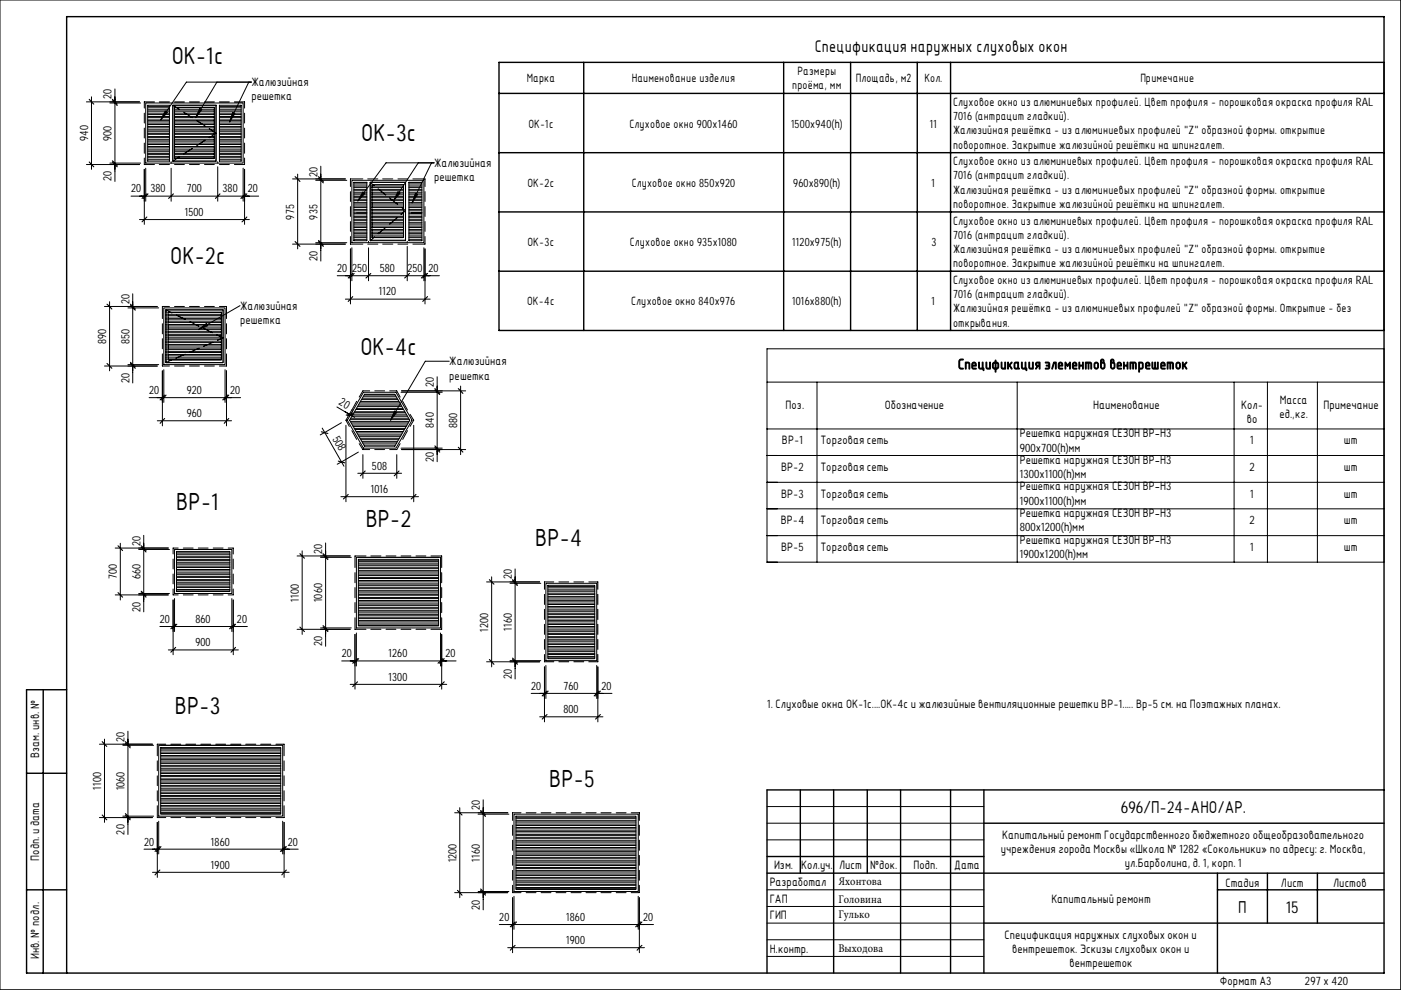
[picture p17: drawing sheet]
<svg xmlns="http://www.w3.org/2000/svg" width="420mm" height="297mm" viewBox="0 0 420 297" stroke-linecap="round" stroke-linejoin="round" font-family="sans-serif">
<defs><g id="words">
<g font-size="7.1">
<text x="51.5" y="19.3">ОК-1с</text>
<text x="108.3" y="42.3">ОК-3с</text>
<text x="51.1" y="79.2">ОК-2с</text>
<text x="108" y="106.5">ОК-4с</text>
<text x="52.8" y="152.9">ВР-1</text>
<text x="109.6" y="158.2">ВР-2</text>
<text x="160.4" y="163.9">ВР-4</text>
<text x="52.4" y="214.2">ВР-3</text>
<text x="164.7" y="236.2">ВР-5</text>
</g>
<g font-size="5">
<text x="336" y="243.9">696/П-24-АНО/АР.</text>
<text x="371.2" y="273.9">П</text>
<text x="385.6" y="273.9">15</text>
</g>
<text font-size="4.9" x="244.3" y="15.7">Спецификация наружных слуховых окон</text>
<g font-size="4.2">
<text x="287.2" y="110.7">Спецификация</text>
<text x="313.1" y="110.7">элементов</text>
<text x="332.7" y="110.7">вентрешеток</text>
</g>
<g font-size="3.5">
<text x="239.1" y="22.6">Размеры</text>
<text x="33.4" y="29.8" transform="rotate(-90 33.4 29.8)">20</text>
<text x="75.4" y="25.9">Жалюзийная</text>
<text x="157.9" y="24.7">Марка</text>
<text x="189.4" y="24.7">Наименование изделия</text>
<text x="237.5" y="26.8">проёма, мм</text>
<text x="256.5" y="24.7">Площадь, м2</text>
<text x="277.2" y="24.7">Кол.</text>
<text x="341.9" y="24.7">Примечание</text>
<text x="75.4" y="30.1">решетка</text>
<text x="285.7" y="31.8">Слуховое окно из алюминиевых профилей. Цвет профиля - порошковая окраска профиля RAL</text>
<text x="158.5" y="38.3">ОК-1с</text>
<text x="188.7" y="38.3">Слуховое окно 900х1460</text>
<text x="237.2" y="38.3">1500х940(h)</text>
<text x="278.8" y="38.3">11</text>
<text x="285.8" y="36.1">7016 (антрацит гладкий).</text>
<text x="285.8" y="40.3">Жалюзийная решётка - из алюминиевых профилей &quot;Z&quot; образной формы. открытие</text>
<text x="26.4" y="42.4" transform="rotate(-90 26.4 42.4)">940</text>
<text x="33.4" y="42.3" transform="rotate(-90 33.4 42.3)">900</text>
<text x="285.8" y="44.6">поворотное. Закрытие жалюзийной решётки на шпингалет.</text>
<text x="95.2" y="53" transform="rotate(-90 95.2 53)">20</text>
<text x="130.1" y="50.1">Жалюзийная</text>
<text x="285.7" y="49.6">Слуховое окно из алюминиевых профилей. Цвет профиля - порошковая окраска профиля RAL</text>
<text x="285.8" y="53.8">7016 (антрацит гладкий).</text>
<text x="33.4" y="54.4" transform="rotate(-90 33.4 54.4)">20</text>
<text x="39.3" y="57.7">20</text>
<text x="45.1" y="57.7">380</text>
<text x="56" y="57.7">700</text>
<text x="66.7" y="57.7">380</text>
<text x="74.3" y="57.7">20</text>
<text x="130.1" y="54.4">решетка</text>
<text x="158.2" y="56">ОК-2с</text>
<text x="189.4" y="56">Слуховое окно 850х920</text>
<text x="237.8" y="56">960х890(h)</text>
<text x="279.3" y="56">1</text>
<text x="285.8" y="58.1">Жалюзийная решётка - из алюминиевых профилей &quot;Z&quot; образной формы. открытие</text>
<text x="55.4" y="64.8">1500</text>
<text x="88.2" y="65.9" transform="rotate(-90 88.2 65.9)">975</text>
<text x="95.2" y="65.9" transform="rotate(-90 95.2 65.9)">935</text>
<text x="285.8" y="62.4">поворотное. Закрытие жалюзийной решётки на шпингалет.</text>
<text x="285.7" y="67.4">Слуховое окно из алюминиевых профилей. Цвет профиля - порошковая окраска профиля RAL</text>
<text x="285.8" y="71.6">7016 (антрацит гладкий).</text>
<text x="158.2" y="73.8">ОК-3с</text>
<text x="188.8" y="73.8">Слуховое окно 935х1080</text>
<text x="237.5" y="73.8">1120х975(h)</text>
<text x="279.2" y="73.8">3</text>
<text x="285.8" y="75.9">Жалюзийная решётка - из алюминиевых профилей &quot;Z&quot; образной формы. открытие</text>
<text x="95.2" y="78.3" transform="rotate(-90 95.2 78.3)">20</text>
<text x="101.1" y="81.6">20 250</text>
<text x="113.9" y="81.6">580</text>
<text x="122.1" y="81.6">250 20</text>
<text x="285.8" y="80.2">поворотное. Закрытие жалюзийной решётки на шпингалет.</text>
<text x="113.5" y="88.6">1120</text>
<text x="285.8" y="89.5">7016 (антрацит гладкий).</text>
<text x="285.8" y="85.3">Слуховое окно из алюминиевых профилей. Цвет профиля - порошковая окраска профиля RAL</text>
<text x="38.9" y="91.3" transform="rotate(-90 38.9 91.3)">20</text>
<text x="72" y="93">Жалюзийная</text>
<text x="158.1" y="91.6">ОК-4с</text>
<text x="189.2" y="91.6">Слуховое окно 840х976</text>
<text x="237.5" y="91.6">1016х880(h)</text>
<text x="279.3" y="91.6">1</text>
<text x="285.8" y="93.7">Жалюзийная решётка - из алюминиевых профилей &quot;Z&quot; образной формы. Открытие - без</text>
<text x="72" y="97.2">решетка</text>
<text x="285.8" y="98">открывания.</text>
<text x="31.8" y="103.2" transform="rotate(-90 31.8 103.2)">890</text>
<text x="38.9" y="103.2" transform="rotate(-90 38.9 103.2)">850</text>
<text x="134.7" y="109.6">Жалюзийная</text>
<text x="134.7" y="113.9">решетка</text>
<text x="38.9" y="114.9" transform="rotate(-90 38.9 114.9)">20</text>
<text x="44.7" y="118.2">20</text>
<text x="56" y="118.2">920</text>
<text x="69" y="118.2">20</text>
<text x="130" y="116.2" transform="rotate(-90 130 116.2)">20</text>
<text x="56" y="125.2">960</text>
<text x="101.4" y="121.2" transform="rotate(30 101.4 121.2)">20</text>
<text x="235.5" y="122.6">Поз</text>
<text x="240.5" y="122.6">.</text>
<text x="265.3" y="122.6">Обозначение</text>
<text x="327.7" y="122.6">Наименование</text>
<text x="372.1" y="122.6">Кол</text>
<text x="377.1" y="122.6">-</text>
<text x="383.6" y="125.3">ед</text>
<text x="383.7" y="121.1">Масса</text>
<text x="386.8" y="125.3">.,</text>
<text x="388.3" y="125.3">кг</text>
<text x="391.5" y="125.3">.</text>
<text x="396.8" y="122.6">Примечание</text>
<text x="99.6" y="131.6" transform="rotate(60 99.6 131.6)">508</text>
<text x="130" y="128.5" transform="rotate(-90 130 128.5)">840</text>
<text x="137.1" y="128.4" transform="rotate(-90 137.1 128.4)">880</text>
<text x="305.7" y="131.2">Решетка наружная СЕЗОН ВР-Н3</text>
<text x="373.8" y="126.8">во</text>
<text x="234.4" y="133.3">ВР-1</text>
<text x="246" y="133.3">Торговая сеть</text>
<text x="305.7" y="135.5">900х700(h)мм</text>
<text x="374.8" y="133.3">1</text>
<text x="402.9" y="133.3">шт</text>
<text x="111.5" y="141">508</text>
<text x="130" y="138.5" transform="rotate(-90 130 138.5)">20</text>
<text x="234.2" y="141.3">ВР-2</text>
<text x="246" y="141.3">Торговая сеть</text>
<text x="305.7" y="139.2">Решетка наружная СЕЗОН ВР-Н3</text>
<text x="305.7" y="143.4">1300х1100(h)мм</text>
<text x="374.6" y="141.3">2</text>
<text x="402.9" y="141.3">шт</text>
<text x="111.2" y="147.9">1016</text>
<text x="234.2" y="149.4">ВР-3</text>
<text x="246" y="149.4">Торговая сеть</text>
<text x="305.7" y="147.2">Решетка наружная СЕЗОН ВР-Н3</text>
<text x="374.8" y="149.4">1</text>
<text x="402.9" y="149.4">шт</text>
<text x="305.7" y="151.4">1900х1100(h)мм</text>
<text x="305.7" y="155.2">Решетка наружная СЕЗОН ВР-Н3</text>
<text x="234.1" y="157.3">ВР-4</text>
<text x="246" y="157.3">Торговая сеть</text>
<text x="305.7" y="159.4">800х1200(h)мм</text>
<text x="374.6" y="157.3">2</text>
<text x="402.9" y="157.3">шт</text>
<text x="42.1" y="163.7" transform="rotate(-90 42.1 163.7)">20</text>
<text x="96.6" y="166.1" transform="rotate(-90 96.6 166.1)">20</text>
<text x="234.2" y="165.4">ВР-5</text>
<text x="246" y="165.4">Торговая сеть</text>
<text x="305.7" y="163.2">Решетка наружная СЕЗОН ВР-Н3</text>
<text x="305.7" y="167.4">1900х1200(h)мм</text>
<text x="374.8" y="165.4">1</text>
<text x="402.9" y="165.4">шт</text>
<text x="35.1" y="173.8" transform="rotate(-90 35.1 173.8)">700</text>
<text x="42.1" y="173.8" transform="rotate(-90 42.1 173.8)">660</text>
<text x="153.4" y="173.8" transform="rotate(-90 153.4 173.8)">20</text>
<text x="42.1" y="183.6" transform="rotate(-90 42.1 183.6)">20</text>
<text x="89.6" y="180.5" transform="rotate(-90 89.6 180.5)">1100</text>
<text x="96.6" y="180.7" transform="rotate(-90 96.6 180.7)">1060</text>
<text x="47.9" y="186.9">20</text>
<text x="58.6" y="186.9">860</text>
<text x="71" y="186.9">20</text>
<text x="146.4" y="189.5" transform="rotate(-90 146.4 189.5)">1200</text>
<text x="153.4" y="189.2" transform="rotate(-90 153.4 189.2)">1160</text>
<text x="58.6" y="193.9">900</text>
<text x="96.6" y="193.9" transform="rotate(-90 96.6 193.9)">20</text>
<text x="102.4" y="197.2">20</text>
<text x="116.5" y="197.2">1260</text>
<text x="133.5" y="197.2">20</text>
<text x="153.4" y="203.7" transform="rotate(-90 153.4 203.7)">20</text>
<text x="116.5" y="204.2">1300</text>
<text x="159.3" y="207">20</text>
<text x="168.9" y="207">760</text>
<text x="180.3" y="207">20</text>
<text x="168.9" y="214">800</text>
<text x="230" y="212.3">1. Слуховые окна ОК-1с....ОК-4с и жалюзийные вентиляционные решетки ВР-1..... Вр-5 см. на Поэтажных планах.</text>
<text x="11.8" y="227.4" transform="rotate(-90 11.8 227.4)">Взам. инв. №</text>
<text x="37.3" y="222.5" transform="rotate(-90 37.3 222.5)">20</text>
<text x="30.3" y="236.9" transform="rotate(-90 30.3 236.9)">1100</text>
<text x="37.3" y="237.2" transform="rotate(-90 37.3 237.2)">1060</text>
<text x="143.8" y="243.1" transform="rotate(-90 143.8 243.1)">20</text>
<text x="37.3" y="250.4" transform="rotate(-90 37.3 250.4)">20</text>
<text x="300.5" y="251.6">Капитальный ремонт Государственного бюджетного общеобразовательного</text>
<text x="43.2" y="253.7">20</text>
<text x="63.2" y="253.7">1860</text>
<text x="86.3" y="253.7">20</text>
<text x="300.1" y="255.9">учреждения города Москвы «Школа № 1282 «Сокольники» по адресу: г. Москва,</text>
<text x="11.8" y="258.2" transform="rotate(-90 11.8 258.2)">Подп. и дата</text>
<text x="63.2" y="260.6">1900</text>
<text x="136.8" y="258.7" transform="rotate(-90 136.8 258.7)">1200</text>
<text x="143.8" y="258.5" transform="rotate(-90 143.8 258.5)">1160</text>
<text x="232.1" y="260.7">Изм.</text>
<text x="240.2" y="260.7">Кол.уч.</text>
<text x="251.5" y="260.7">Лист №док.</text>
<text x="273.9" y="260.7">Подп.</text>
<text x="286.1" y="260.7">Дата</text>
<text x="337.2" y="260.1">ул.Барболина, д. 1, корп. 1</text>
<text x="230.8" y="265.8">Разработал</text>
<text x="251.3" y="265.6">Яхонтова</text>
<text x="367.4" y="266">Стадия</text>
<text x="384" y="266">Лист</text>
<text x="399.7" y="266">Листов</text>
<text x="143.8" y="273" transform="rotate(-90 143.8 273)">20</text>
<text x="230.8" y="271">ГАП</text>
<text x="230.8" y="275.6">ГИП</text>
<text x="251.3" y="270.8">Головина</text>
<text x="251.3" y="275.4">Гулько</text>
<text x="315.2" y="271">Капитальный ремонт</text>
<text x="149.7" y="276.3">20</text>
<text x="169.8" y="276.3">1860</text>
<text x="192.8" y="276.3">20</text>
<text x="301.2" y="281.8">Спецификация наружных слуховых окон и</text>
<text x="11.8" y="287.8" transform="rotate(-90 11.8 287.8)">Инв. № подл.</text>
<text x="169.8" y="283.2">1900</text>
<text x="230.8" y="285.8">Н.контр.</text>
<text x="251.3" y="285.6">Выходова</text>
<text x="303.4" y="286">вентрешеток. Эскизы слуховых окон и</text>
<text x="320.6" y="290.2">вентрешеток</text>
<text x="365.8" y="295.7">Формат А3</text>
<text x="391.2" y="295.5">297 х 420</text>
</g>
</g></defs>
<g fill="none" stroke="#000" stroke-width=".3">
<path d="M0 0h419.9v296.9h-419.9zM25.9 30.6h15.9M27.4 29v21.8M32.9 30.9h9.3M34.5 26.7v27.7M43.3 34v2.9M43.3 38.4v3M43.7 30.9h29.2v18h-29.2zM44.3 40h6.5M44.3 39.4h6.5M44.3 38.9h6.5M44.3 38.4h6.5"/>
<path d="M44.3 37.9h6.5M44.3 37.3h6.5M44.3 36.9h6.5M44.3 36.3h6.5M44.3 36h6.5M44.3 35.3h6.5M44.3 35h6.5M44.3 34.4h6.5M44.3 34h6.5M44.3 33.4h6.5M44.3 32.9h6.5M44.3 32.3h6.5"/>
<path d="M44.3 31.9h6.5M44.3 31.6h6.5v16.7h-6.5zM46.3 30.6h-3v1.8M47.8 30.6h3M51.8 31.6h13v16.7h-13zM51.8 31.6l2 1.3M51.8 31.6h13M51.8 31.6v16.7M52.3 32.2h12v15.4h-12zM52.3 40h12M52.3 39.4h12M52.3 38.9h12"/>
<path d="M52.3 38.4h12M52.3 37.9h12M52.3 37.3h12M52.3 36.9h12M52.3 36.3h12M52.3 36h12M52.3 35.3h12M52.3 35h12M52.3 34.4h12M52.3 34h12M52.3 33.4h12M52.3 32.9h12"/>
<path d="M52.3 32.3h12M52.3 30.6h3M55.1 33.7l2.6 1.6M56.8 30.6h3M58.9 36.2l2.6 1.6M61.3 30.6h3M62.7 38.6l2.1 1.4-2.1 1.3M64.8 31.6v16.7h-13M65 24.6l-6.3 10.7M65.8 40h6.5M65.8 39.4h6.5M65.8 38.9h6.5"/>
<path d="M65.8 38.4h6.5M65.8 37.9h6.5M65.8 37.3h6.5M65.8 36.9h6.5M65.8 36.3h6.5M65.8 36h6.5M65.8 35.3h6.5M65.8 35h6.5M65.8 34.4h6.5M65.8 34h6.5M65.8 33.4h6.5M65.8 32.9h6.5"/>
<path d="M65.8 32.3h6.5M65.8 31.9h6.5M65.8 30.6h2.9M65.8 31.6h6.5v16.7h-6.5zM70.3 30.6h3v1.8M73.3 34v2.9M73.3 38.4v3M74.6 24.6l-5.8 12M75.4 24.6h-19.5l-7.7 11.4M25.9 49.4h15.9M32.9 48.9h9.3M39.3 58.8h38.3"/>
<path d="M43.3 47.4v2h3M43.3 42.9v3.1M43.3 50.8v16.5M43.7 50.5v9.9M44.3 47.9h6.5M44.3 47.3h6.5M44.3 46.9h6.5M44.3 46.3h6.5M44.3 46h6.5M44.3 45.4h6.5M44.3 45h6.5M44.3 44.4h6.5"/>
<path d="M44.3 43.9h6.5M44.3 43.3h6.5M44.3 42.9h6.5M44.3 42.3h6.5M44.3 41.9h6.5M44.3 41.3h6.5M44.3 41h6.5M44.3 40.3h6.5M47.8 49.4h3M51.3 48.5v.4M51.3 50.5v9.9M52.3 47.3h12"/>
<path d="M52.3 46.9h12M52.3 46.3h12M52.3 46h12M52.3 45.4h12M52.3 45h12M52.3 44.4h12M52.3 43.9h12M52.3 43.3h12M52.3 42.9h12M52.3 42.3h12M52.3 41.9h12M52.3 41.3h12"/>
<path d="M52.3 41h12M52.3 40.3h12M52.3 49.4h3M53.8 47l-2 1.3M56.8 49.4h3M57.7 44.5l-2.6 1.6M61.3 49.4h3M61.5 42.1l-2.6 1.7M65.3 48.5v.4M65.3 50v10.4M65.8 47.9h6.5M65.8 47.3h6.5"/>
<path d="M65.8 46.9h6.5M65.8 46.3h6.5M65.8 46h6.5M65.8 45.4h6.5M65.8 45h6.5M65.8 44.4h6.5M65.8 43.9h6.5M65.8 43.3h6.5M65.8 42.9h6.5M65.8 42.3h6.5M65.8 41.9h6.5M65.8 41.3h6.5"/>
<path d="M65.8 41h6.5M65.8 40.3h6.5M65.8 49.4h2.9M72.9 50.5v9.9M73.3 47.4v2h-3M73.3 42.9v3.1M73.3 50.8v16.5M87.7 53.7h15.8M89.2 52.2v22.5M94.7 54.1h9.3M96.2 49.9v28.4M105.1 57.5v3"/>
<path d="M105.5 54.1h21.6v18.7h-21.6zM106.1 54.7h3.9v17.5h-3.9zM106.1 59.8h3.9M106.1 59.2h3.9M106.1 58.8h3.9M106.1 58.3h3.9M106.1 57.8h3.9M106.1 57.2h3.9M106.1 56.8h3.9M106.1 56.2h3.9M106.1 55.8h3.9M106.1 55.2h3.9"/>
<path d="M106.1 54.8h3.9M108.8 53.7h-3.7v2.3M110.2 53.7h3.1M111 54.7h10.6v17.4h-10.6zM111 54.7l1.2 1M111 54.7h10.6M111 54.7v17.5M111.5 55.4h9.5v15.9h-9.5zM111.5 59.8h9.5M111.5 59.2h9.5M111.5 58.8h9.5M111.5 58.3h9.5"/>
<path d="M111.5 57.8h9.5M111.5 57.2h9.5M111.5 56.8h9.5M111.5 56.2h9.5M111.5 55.8h9.5M113.4 56.6l2.3 1.9M114.7 53.7h3.1M116.8 59.4l2.4 1.9M119.3 53.7h3M121.6 54.7v17.5h-10.6M122.6 59.8h3.9M122.6 59.2h3.9"/>
<path d="M122.6 58.8h3.9M122.6 58.3h3.9M122.6 57.8h3.9M122.6 57.2h3.9M122.6 56.8h3.9M122.6 56.2h3.9M122.6 55.8h3.9M122.6 55.2h3.9M122.6 54.8h3.9M122.6 54.7h3.9v17.5h-3.9zM123.8 53.7h3.6v2.3M125.4 48.9l-7.4 11.3"/>
<path d="M127.4 57.5v3M129.4 48.9l-5.9 12M130.1 48.9h-14.4l-8.4 11.4M41.8 65.9h33M87.7 73.2h15.8M94.7 72.8h9.3M105.1 71v2.2h3.7M105.1 62v2.9M105.1 66.5v2.9M105.1 74.7v16.5M105.5 74.3v9.9M106.1 63.8h3.9"/>
<path d="M106.1 71.2h3.9M106.1 70.8h3.9M106.1 70.2h3.9M106.1 69.9h3.9M106.1 69.3h3.9M106.1 68.8h3.9M106.1 68.2h3.9M106.1 67.8h3.9M106.1 67.2h3.9M106.1 66.8h3.9M106.1 66.2h3.9M106.1 65.8h3.9"/>
<path d="M106.1 65.2h3.9M106.1 64.9h3.9M106.1 64.2h3.9M106.1 63.2h3.9M106.1 62.8h3.9M106.1 62.2h3.9M106.1 61.8h3.9M106.1 61.2h3.9M106.1 60.8h3.9M106.1 60.2h3.9M106.1 71.8h3.9M110.2 73.2h3.1"/>
<path d="M110.5 72.4v.4M110.5 74.3v9.9M111.5 63.8h9.5M111.5 71.2h9.5M111.5 70.8h9.5M111.5 70.2h9.5M111.5 69.9h9.5M111.5 69.3h9.5M111.5 68.8h9.5M111.5 68.2h9.5M111.5 67.8h9.5M111.5 67.2h9.5"/>
<path d="M111.5 66.8h9.5M111.5 66.2h9.5M111.5 65.8h9.5M111.5 65.2h9.5M111.5 64.9h9.5M111.5 64.2h9.5M111.5 63.2h9.5M111.5 62.8h9.5M111.5 62.2h9.5M111.5 61.8h9.5M111.5 61.2h9.5M111.5 60.8h9.5"/>
<path d="M111.5 60.2h9.5M112.3 71.1l-1.3 1.1M114.7 73.2h3.1M115.7 68.2l-2.3 1.9M119.1 65.3l-2.3 1.9M119.3 73.2h3M120.4 62.2l1.2 1-1.4 1.1M122.1 72.4v.4M122.1 73.9v10.3M122.6 63.8h3.9M122.6 71.2h3.9M122.6 70.8h3.9"/>
<path d="M122.6 70.2h3.9M122.6 69.9h3.9M122.6 69.3h3.9M122.6 68.8h3.9M122.6 68.2h3.9M122.6 67.8h3.9M122.6 67.2h3.9M122.6 66.8h3.9M122.6 66.2h3.9M122.6 65.8h3.9M122.6 65.2h3.9M122.6 64.9h3.9"/>
<path d="M122.6 64.2h3.9M122.6 63.2h3.9M122.6 62.8h3.9M122.6 62.2h3.9M122.6 61.8h3.9M122.6 61.2h3.9M122.6 60.8h3.9M122.6 60.2h3.9M122.6 71.8h3.9M127.1 74.3v9.9M127.4 71v2.2h-3.6M127.4 62v2.9"/>
<path d="M127.4 66.5v2.9M127.4 74.7v16.5M31.3 91.9h15.9M32.9 90.5v20.8M38.4 92.4h9.2M39.8 88.1v26.8M48.7 97.1v3.1M49.1 92.4h18.4v17h-18.4zM49.7 99.8h.1M49.7 99.4h.1M49.7 98.8h.1M49.7 98.4h.1"/>
<path d="M49.7 97.8h.1M49.7 97.4h.1M49.7 96.8h.1M49.7 96.4h.1M49.7 95.8h.1M49.7 95.4h.1M49.7 94.7h.1M49.7 94.4h.1M49.7 93.8h.1M49.7 93.4h.1M49.7 93l1.9 .9M49.7 93h17.2v15.8h-17.2z"/>
<path d="M49.8 93h17.1v15.8h-17.1zM50.4 93.6h16v14.4h-16zM50.4 99.8h16M50.4 99.4h16M50.4 98.8h16M50.4 98.4h16M50.4 97.8h16M50.4 97.4h16M50.4 96.8h16M50.4 96.4h16M50.4 95.8h16M50.4 95.4h16"/>
<path d="M50.4 94.7h16M50.4 94.4h16M50.4 93.8h16M50.8 91.9h-2.1v3.7M52.3 91.9h3M52.9 94.6l2.7 1.2M56.8 91.9h3M57 96.5l2.6 1.4M61 98.5l2.7 1.3M61.3 91.9h3M65.8 91.9h2.1v3.7M67.9 97.1v3.1"/>
<path d="M72 91.7l-12.5 7.2M101.1 82.7h30.6M103.5 89.7h25.4M31.3 109.8h15.9M38.4 109.4h9.2M44.7 119.3h27.4M48.7 106.2v3.6h2.1M48.7 101.6v3M48.7 111.3v16.5M49.1 110.9v9.8M49.7 108.4h.1M49.7 107.8h.1"/>
<path d="M49.7 107.4h.1M49.7 106.8h.1M49.7 106.3h.1M49.7 105.7h.1M49.7 105.4h.1M49.7 104.8h.1M49.7 104.4h.1M49.7 103.8h.1M49.7 103.4h.1M49.7 102.8h.1M49.7 102.4h.1M49.7 101.8h.1"/>
<path d="M49.7 101.3h.1M49.7 100.8h.1M49.7 100.4h.1M50.4 107.8h16M50.4 107.4h16M50.4 106.8h16M50.4 106.3h16M50.4 105.7h16M50.4 105.4h16M50.4 104.8h16M50.4 104.4h16M50.4 103.8h16"/>
<path d="M50.4 103.4h16M50.4 102.8h16M50.4 102.4h16M50.4 101.8h16M50.4 101.3h16M50.4 100.8h16M50.4 100.4h16M51.4 108l-1.7 .8M52.3 109.8h3M55.5 106.3l-2.8 1.1M56.8 109.8h3M59.7 104.5l-2.8 1.2"/>
<path d="M61.3 109.8h3M63.8 102.7l-2.8 1.2M65 100.5l1.9 .8-1.7 .8M67.5 110.9v9.8M67.9 106.2v3.6h-2.1M67.9 101.6v3M67.9 111.3v16.5M108.4 119.9h10.9M108.6 119.5h10.4M109 117.7h9.7l4.8 8.4-4.8 8.4h-9.7l-4.9-8.4zM109 118.9h9.7M109.2 118.4h9.2"/>
<path d="M109.3 118.3h9.1l4.5 7.8-4.5 7.8h-9.1l-4.5-7.8zM110.8 117.3h-2l-1.1 1.8M112.4 117.3h2.9M116.8 117.3h2.2l1 1.8M120.2 117.7h12.4M120.4 117.3h19.2M131.1 113v25.5M134.7 108.4h-7.2l-10.4 17.7M138.1 115.8v20.6M230 104.6h185v32.1h-185zM230 114.6h185M244.9 114.6v22.1"/>
<path d="M305 114.6v22.1M370 114.6v22.1M380 114.6v22.1M395 114.6v22.1M47.2 126.2h22.2M96.6 128.4l6.5 11.5M101 122.1l3.9 2.3M102.4 126.8l-6.4 3.7M103.5 123.5l2.8 1.7M103.7 127.6v22.9M104.7 124.3l-.2 .4M104.7 124.3l-1 1.8 1 1.8"/>
<path d="M105 125.9h17.8M105.1 126.5h17.5M105.2 125.5h17.3M105.3 126.9h17M105.5 122.9l-.8 1.4M105.5 129.2l1.4 2.6M105.5 124.9h16.7M105.7 127.5h16.3M105.7 124.5h16.2M105.8 123.2l-1 1.7M105.8 127.9h16M106.1 123.9h15.5"/>
<path d="M106.2 128.5h15.3M106.3 123.5h15M106.4 128.9h14.8M106.7 122.9h14.3M106.8 129.5h14.1M106.9 120.4l-1.4 2.6M106.9 122.5h13.8M107 129.9h13.6M107.3 121.9h13.1M107.4 130.5h12.9M107.4 135.6l-6.3 3.7M107.5 121.5h12.7"/>
<path d="M107.6 130.9h12.5M107.7 133.1l1.1 1.8M107.9 120.9h11.9M108 131.5h11.7M108 120.5h11.6M108.2 131.9h11.3M108.5 132.5h10.6M108.7 134.9h2.1M108.7 132.9h10.3M108.8 136.4v7.1M109.1 133.5h9.4M112.4 134.9h2.9"/>
<path d="M119 136.4v7.1M120 133.1l-1 1.8h-2.2M120.2 134.5h12.4M120.4 134.9h19.2M120.7 120.4l1.5 2.6M122.2 129.2l-1.5 2.6M122.9 124.3l1.1 1.8-1.1 1.8M124 127.6v22.9M230 128.7h185M102.2 149h23.3M107.3 142h13.1M34.5 178.5h16"/>
<path d="M34.5 164.4h16M36.1 163v17M41.6 164.8h9.2M41.6 178.1h9.2M43.1 160.6v23M51.9 176.7v1.8h1.5M51.9 167.7v3M51.9 172.2v3M52.3 164.8h17.2v13.3h-17.2zM52.3 179.6v9.9M52.9 165.4h16v12.1h-16zM52.9 170.3h16"/>
<path d="M52.9 169.8h16M52.9 169.2h16M52.9 168.8h16M52.9 168.2h16M52.9 167.9h16M52.9 167.3h16M52.9 166.9h16M52.9 166.3h16M52.9 165.9h16M52.9 164.8h16M52.9 172.3h16M52.9 171.9h16"/>
<path d="M52.9 171.3h16M52.9 170.9h16M52.9 174.2h16M52.9 173.9h16M52.9 173.2h16M52.9 172.9h16M52.9 176.3h16M52.9 175.9h16M52.9 175.3h16M52.9 174.8h16M52.9 177.3h16M52.9 176.9h16"/>
<path d="M53.4 164.4h-1.5v1.8M54.9 178.5h3M54.9 164.4h3M59.4 178.5h3M59.4 164.4h3M63.9 178.5h3M63.9 164.4h3M68.4 164.4h1.5v1.8M69.5 179.6v9.9M69.9 176.7v1.8h-1.5M69.9 167.7v3M69.9 172.2v3"/>
<path d="M89.1 166.8h15.9M90.6 165.3v25M96.1 167.2h9.2M97.6 162.9v31M106.4 171.8v3M106.4 176.3v3M106.8 167.2h25.3v21.2h-25.3zM107.4 167.8h24.1v20h-24.1zM107.4 174.6h24.1M107.4 168.2h24.1M107.4 173.2h24.1M107.4 179.6h24.1"/>
<path d="M107.4 179.2h24.1M107.4 178.6h24.1M107.4 178.2h24.1M107.4 177.6h24.1M107.4 177.2h24.1M107.4 176.6h24.1M107.4 176.2h24.1M107.4 175.6h24.1M107.4 175.2h24.1M107.4 174.2h24.1M107.4 173.6h24.1M107.4 172.6h24.1"/>
<path d="M107.4 172.2h24.1M107.4 171.6h24.1M107.4 171.2h24.1M107.4 170.6h24.1M107.4 170.2h24.1M107.4 169.6h24.1M107.4 169.2h24.1M107.4 168.6h24.1M107.4 167.2h24.1M109.7 166.8h-3.3v3.5M111.2 166.8h3M115.7 166.8h3"/>
<path d="M120.2 166.8h3M124.7 166.8h3M129.2 166.8h3.2v3.5M132.4 171.8v3M132.4 176.3v3M145.9 174.6h15.9M147.4 173.1v27M152.9 175h9.2M154.4 170.7v33M163.2 178.3v3.1M163.7 175h15.2v23.2h-15.2zM164.3 175.6h14v22h-14z"/>
<path d="M164.3 179.4h14M164.3 179h14M164.3 178.4h14M164.3 178h14M164.3 177.4h14M164.3 177h14M164.3 176.4h14M164.3 175.9h14M166 174.6h-2.8v2.2M167.6 174.6h2.9M172 174.6h3M176.5 174.6h2.7v2.2"/>
<path d="M179.2 178.3v3.1M47.9 188h26.3M50.5 195h21M51.9 180v16.4M69.9 180v16.4M89.1 188.8h15.9M96.1 188.4h9.2M102.4 198.3h34.3M106.4 185.3v3.5h3.3M106.4 180.8v3M106.4 190.3v16.5M106.8 189.9v9.9"/>
<path d="M107.4 180.6h24.1M107.4 180.2h24.1M107.4 182.6h24.1M107.4 182.2h24.1M107.4 181.6h24.1M107.4 181.2h24.1M107.4 184.6h24.1M107.4 184.2h24.1M107.4 183.6h24.1M107.4 183.2h24.1M107.4 186.6h24.1M107.4 186.2h24.1"/>
<path d="M107.4 185.6h24.1M107.4 185.2h24.1M107.4 187.6h24.1M107.4 187.2h24.1M111.2 188.8h3M115.7 188.8h3M120.2 188.8h3M124.7 188.8h3M132.1 189.9v9.9M132.4 190.3v16.5M132.4 185.3v3.5h-3.2M132.4 180.8v3"/>
<path d="M145.9 198.5h15.9M152.9 198.2h9.2M163.2 196.3v2.2h2.8M163.2 182.8v3M163.2 187.3v3M163.2 191.9v2.9M163.7 199.6v9.9M164.3 190.3h14M164.3 190h14M164.3 189.4h14M164.3 189h14M164.3 188.4h14"/>
<path d="M164.3 188h14M164.3 187.4h14M164.3 186.9h14M164.3 186.4h14M164.3 186h14M164.3 185.3h14M164.3 185h14M164.3 184.4h14M164.3 184h14M164.3 183.4h14M164.3 183h14M164.3 182.4h14"/>
<path d="M164.3 181.9h14M164.3 181.4h14M164.3 180.9h14M164.3 180.3h14M164.3 180h14M164.3 192.4h14M164.3 191.9h14M164.3 191.3h14M164.3 191h14M164.3 194.4h14M164.3 194h14M164.3 193.4h14"/>
<path d="M164.3 193h14M164.3 196.3h14M164.3 196h14M164.3 195.4h14M164.3 195h14M164.3 197.4h14M164.3 196.9h14M167.6 198.5h2.9M172 198.5h3M178.9 199.6v9.9M179.2 196.3v2.2h-2.7M179.2 182.8v3"/>
<path d="M179.2 187.3v3M179.2 191.9v2.9M38.4 219.4v31M105 205.3h28.9M159.3 208h24.2M161.8 215.1h19M163.2 200.1v16.5M179.2 200.1v16.5M29.8 223.3h15.9M31.3 221.7v25M36.8 223.6h9.3M47.2 228.3v2.9"/>
<path d="M47.2 232.7v3M47.2 237.2v3.1M47.6 223.6h37.2v21.3h-37.2zM48.2 224.3h36v20h-36zM48.2 237.1h36M48.2 236.6h36M48.2 236.1h36M48.2 235.6h36M48.2 235h36M48.2 234.6h36M48.2 234h36M48.2 233.7h36"/>
<path d="M48.2 233h36M48.2 232.7h36M48.2 232.1h36M48.2 231.6h36M48.2 231.1h36M48.2 230.6h36M48.2 230h36M48.2 229.6h36M48.2 229h36M48.2 228.6h36M48.2 228h36M48.2 227.7h36"/>
<path d="M48.2 227.1h36M48.2 226.7h36M48.2 226.1h36M48.2 225.6h36M48.2 225h36M48.2 224.6h36M48.2 223.6h24M48.2 239h36M48.2 238.7h36M48.2 238.1h36M48.2 237.7h36M48.2 239.6h36"/>
<path d="M49.7 223.3h-2.5v3.4M51.2 223.3h3M55.7 223.3h3M60.2 223.3h3M64.7 223.3h2.9M69.2 223.3h3M73.7 223.3h3M78.1 223.3h3.1M82.7 223.3h2.5v3.4M85.2 228.3v2.9M85.2 232.7v3M85.2 237.2v3.1"/>
<path d="M144.9 239.9v33.1M29.8 245.3h15.9M36.8 244.9h9.3M43.2 254.8h46.2M47.2 241.7v3.6h2.5M47.2 246.7v16.5M47.6 246.4v9.8M48.2 241h36M48.2 240.6h36M48.2 240h36M48.2 243.1h36M48.2 242.7h36"/>
<path d="M48.2 242.1h36M48.2 241.6h36M48.2 244h36M48.2 243.7h36M51.2 245.3h3M55.7 245.3h3M60.2 245.3h3M64.7 245.3h2.9M69.2 245.3h3M73.7 245.3h3M78.1 245.3h3.1M84.8 246.4v9.8"/>
<path d="M85.2 241.7v3.6h-2.5M85.2 246.7v16.5M136.3 243.8h15.9M137.8 242.3v27M143.3 244.3h9.3M153.7 247.6v3M153.7 252.1v3M153.7 256.6v3M154.1 244.3h37.2v23.2h-37.2zM154.7 244.9h36v22h-36zM154.7 259.7h36M154.7 259.2h36"/>
<path d="M154.7 258.7h36M154.7 258.2h36M154.7 257.6h36M154.7 257.2h36M154.7 256.6h36M154.7 256.2h36M154.7 255.6h36M154.7 255.3h36M154.7 254.7h36M154.7 254.3h36M154.7 253.7h36M154.7 253.2h36"/>
<path d="M154.7 252.6h36M154.7 252.2h36M154.7 251.6h36M154.7 251.2h36M154.7 250.6h36M154.7 250.3h36M154.7 249.6h36M154.7 249.3h36M154.7 248.7h36M154.7 248.2h36M154.7 247.7h36M154.7 247.2h36"/>
<path d="M154.7 246.6h36M154.7 246.2h36M154.7 245.6h36M154.7 245.2h36M156.2 243.8h-2.5v2.3M157.7 243.8h3M162.2 243.8h3M166.7 243.8h3M171.2 243.8h3M175.7 243.8h3M180.2 243.8h3M184.7 243.8h3"/>
<path d="M189.2 243.8h2.5v2.3M191.7 247.6v3M191.7 252.1v3M191.7 256.6v3M230 247h65M230 252h65M230 242h65M45.7 261.7h41M136.3 267.8h15.9M143.3 267.5h9.3M149.7 277.4h46.2M153.7 265.6v2.2h2.5"/>
<path d="M153.7 261.1v3M153.7 269.3v16.5M154.1 268.9v9.9M154.7 261.6h36M154.7 261.2h36M154.7 260.6h36M154.7 260.3h36M154.7 263.7h36M154.7 263.2h36M154.7 262.6h36M154.7 262.2h36M154.7 265.6h36"/>
<path d="M154.7 265.3h36M154.7 264.7h36M154.7 264.2h36M154.7 266.6h36M154.7 266.3h36M157.7 267.8h3M162.2 267.8h3M166.7 267.8h3M171.2 267.8h3M175.7 267.8h3M180.2 267.8h3M184.7 267.8h3"/>
<path d="M191.3 268.9v9.9M191.7 265.6v2.2h-2.5M191.7 261.1v3M191.7 269.3v16.5M230 276.9h65M230 271.9h65M230 267h65M152.2 284.3h41M230 286.9h65M230 281.9h65"/>
</g>
<g fill="none" stroke="#000" stroke-width=".34">
<path d="M26.8 29.8l1.3 1.4M33.7 29.8l1.4 1.4M33.7 30.2l1.4 1.5M26.8 48.6l1.3 1.4M33.7 48.3l1.4 1.3M33.7 48.6l1.4 1.4M44 58.2l-1.4 1.3M44.4 58.2l-1.4 1.3M52 58.2l-1.5 1.3M66 58.2l-1.4 1.3M73.6 58.2l-1.4 1.3M74 58.2l-1.4 1.3"/>
<path d="M88.5 53l1.4 1.4M95.5 53l1.4 1.4M95.5 53.4l1.4 1.5M44 65.1l-1.4 1.4M74 65.1l-1.4 1.4M88.5 72.5l1.4 1.4M95.5 72.1l1.4 1.4M95.5 72.5l1.4 1.4M32.1 91.3l1.4 1.4M39.1 91.3l1.5 1.4M39.1 91.7l1.5 1.3M105.7 89l-1.3 1.4"/>
<path d="M105.7 82l-1.3 1.4M106.2 82l-1.5 1.4M111.2 82l-1.5 1.4M122.8 82l-1.5 1.4M127.8 82l-1.5 1.4M128.2 89l-1.5 1.4M128.2 82l-1.5 1.4M32.1 109.1l1.4 1.4M39.1 108.7l1.5 1.4M39.1 109.1l1.5 1.4M49.4 118.5l-1.4 1.5M49.8 118.5l-1.4 1.5"/>
<path d="M68.2 118.5l-1.4 1.5M68.6 118.5l-1.4 1.5M130.4 116.6l1.4 1.4M130.4 117l1.4 1.4M137.4 116.6l1.4 1.4M49.4 125.6l-1.4 1.4M68.6 125.6l-1.4 1.4M96.4 129.5l1.9 .5M101.4 138.3l2 .6M105.7 124l-1.9 .5M106.1 124.2l-2 .5M130.4 133.8l1.4 1.4"/>
<path d="M130.4 134.2l1.4 1.4M137.4 134.2l1.4 1.4M104.4 148.3l-1.4 1.4M109.5 141.3l-1.5 1.4M119.6 141.3l-1.4 1.4M124.7 148.3l-1.4 1.4M35.4 163.7l1.3 1.5M35.4 177.8l1.3 1.4M42.3 163.7l1.5 1.5M42.3 164.2l1.5 1.4M42.3 177.4l1.5 1.3M42.3 177.8l1.5 1.4"/>
<path d="M89.9 166.1l1.4 1.4M96.9 166.1l1.4 1.4M96.9 166.5l1.4 1.4M146.7 173.9l1.4 1.4M153.7 173.9l1.4 1.4M153.7 174.2l1.4 1.5M52.7 194.2l-1.5 1.5M52.7 187.3l-1.5 1.3M53 187.3l-1.4 1.3M70.3 187.3l-1.5 1.3M70.6 194.2l-1.3 1.5M70.6 187.3l-1.3 1.3"/>
<path d="M89.9 188.1l1.4 1.4M96.9 187.7l1.4 1.4M96.9 188.1l1.4 1.4M107.2 197.6l-1.5 1.4M107.5 197.6l-1.3 1.4M132.8 197.6l-1.5 1.4M133.2 197.6l-1.5 1.4M146.7 197.9l1.4 1.4M153.7 197.4l1.4 1.5M153.7 197.9l1.4 1.4M107.2 204.6l-1.5 1.4M133.2 204.6l-1.5 1.4"/>
<path d="M164 214.4l-1.4 1.3M164 207.3l-1.4 1.5M164.3 207.3l-1.3 1.5M179.6 207.3l-1.5 1.5M180 214.4l-1.4 1.3M180 207.3l-1.4 1.5M30.6 222.5l1.4 1.4M37.6 222.5l1.4 1.4M37.6 222.9l1.4 1.5M30.6 244.5l1.4 1.5M37.6 244.1l1.4 1.4M37.6 244.5l1.4 1.5"/>
<path d="M47.9 254l-1.4 1.4M48.3 254l-1.4 1.4M85.5 254l-1.4 1.4M85.9 254l-1.4 1.4M137.2 243.2l1.3 1.3M144.1 243.2l1.4 1.3M144.1 243.5l1.4 1.4M47.9 261l-1.4 1.5M85.9 261l-1.4 1.5M137.2 267.1l1.3 1.5M144.1 266.7l1.4 1.4M144.1 267.1l1.4 1.5"/>
<path d="M154.4 276.6l-1.4 1.4M154.9 276.6l-1.5 1.4M192 276.6l-1.4 1.4M192.4 276.6l-1.4 1.4M154.4 283.6l-1.4 1.5M192.4 283.6l-1.4 1.5"/>
</g>
<path d="M49.5 33.3l.7 .4-2 2.3zM59.9 32.5l.6 .4-1.8 2.4zM69.8 33.7l.6 .3-1.6 2.6zM108.8 57.6l.6 .5-2.1 2.2zM119.3 57.5l.7 .4-2 2.3zM124.5 58l.7 .3-1.7 2.6zM59.5 98.9l2.4-1.9 .4 .7zM118.3 123.3l.7 .4-1.9 2.4z" fill="#000" stroke="#000" stroke-width=".3"/>
<g fill="none" stroke="#000" stroke-width=".42">
<path d="M175 18.7v80.4M234.9 18.7v80.4M255 18.7v80.4M275 18.7v80.4M285 18.7v80.4M415 18.7h-265.4v80.4h265.4M149.6 28h265.4M149.6 45.8h265.4M149.6 63.6h265.4M149.6 81.4h265.4M13 206.9v85M20 206.9h-12v85h407v-286.9h-395v286.9"/>
<path d="M8 232h12M239.9 237v25M249.9 237v54.9M260 237v25M270 237v54.9M285 237v54.9M295 237v54.9M415 237h-185v54.9M230 257h65M295 247h120M8 267h12M230 262h185"/>
<path d="M295 276.9h120M365 267h50M365 262v29.9M380 262v14.9M395 262v14.9"/>
</g>
<g fill="#fff">
<path d="M265.3 119h17.8v4.3h-17.8z"/>
<path d="M396.8 119h16.6v4.3h-16.6z"/>
<path d="M327.7 119h20v4.3h-20z"/>
<path d="M235.5 119h5v4.3h-5z"/>
<path d="M240.5 119h.5v4.3h-.5z"/>
<path d="M372.1 119h5v4.3h-5z"/>
<path d="M377.1 119h1.6v4.3h-1.6z"/>
<path d="M373.8 123.3h3.2v4.2h-3.2z"/>
<path d="M383.7 117.5h8.3v4.3h-8.3z"/>
<path d="M383.6 121.8h3.2v4.2h-3.2z"/>
<path d="M386.8 121.8h1.5v4.2h-1.5z"/>
<path d="M388.3 121.8h3.2v4.2h-3.2z"/>
<path d="M391.5 121.8h.6v4.2h-.6z"/>
<path d="M287.2 106.5h25v5.2h-25z"/>
<path d="M313.1 106.5h18.5v5.2h-18.5z"/>
<path d="M332.7 106.5h23.5v5.2h-23.5z"/>
</g>
<path d="M230 136.7v32h185v-32M244.9 136.7v32M305 136.7v32M370 136.7v32M380 136.7v32M395 136.7v32M230 144.7h185M230 152.7h185M230 160.7h185" fill="none" stroke="#000" stroke-width=".3"/>
<use href="#words"/>
</svg>
